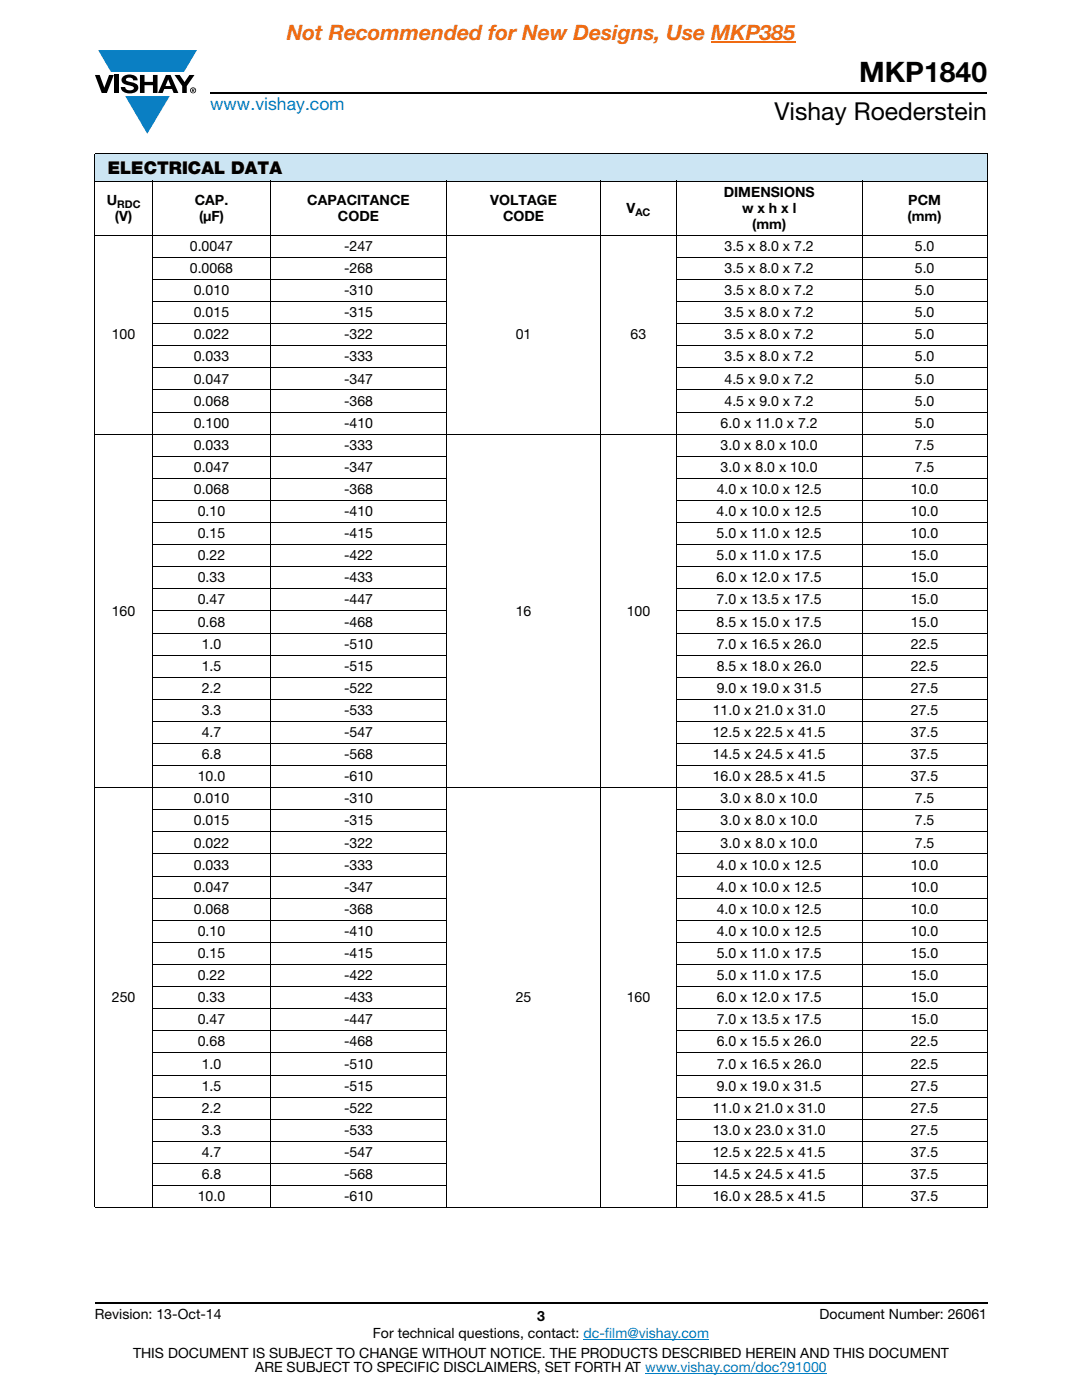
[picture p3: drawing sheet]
<svg xmlns="http://www.w3.org/2000/svg" width="216mm" height="279mm" viewBox="0 0 216 279" stroke-linecap="round" stroke-linejoin="round" font-family="sans-serif">
<defs><g id="words">
<text font-size="5.6" x="171.4" y="16.4">MKP1840</text>
<text font-size="4.9" x="154.5" y="24">Vishay Roederstein</text>
<text font-size="4.2" fill="#f06b12" x="57.2" y="8">Not Recommended for New Designs, Use MKP385</text>
<text font-size="3.5" fill="#007ec4" x="42" y="21.9">www.vishay.com</text>
<text font-size="3.5" x="21.5" y="34.8">ELECTRICAL DATA</text>
<g font-size="2.8">
<text x="21.3" y="40.9">U</text>
<text x="38.9" y="40.9">CAP.</text>
<text x="61.3" y="40.9">CAPACITANCE</text>
<text x="97.8" y="40.9">VOLTAGE</text>
<text x="144.4" y="39.3">DIMENSIONS</text>
<text x="181.2" y="40.9">PCM</text>
<text x="22.9" y="44.1">(V)</text>
<text x="39.7" y="44.1">(μF)</text>
<text x="67.4" y="44.1">CODE</text>
<text x="100.4" y="44.1">CODE</text>
<text x="125" y="42.5">V</text>
<text x="148.1" y="42.5">w x h x l</text>
<text x="150.1" y="45.7">(mm)</text>
<text x="181.1" y="44.1">(mm)</text>
<text x="37.9" y="50.1">0.0047</text>
<text x="68.6" y="50.1">-247</text>
<text x="144.6" y="50.1">3.5 x 8.0 x 7.2</text>
<text x="182.5" y="50.1">5.0</text>
<text x="37.9" y="54.5">0.0068</text>
<text x="38.7" y="58.9">0.010</text>
<text x="68.6" y="58.9">-310</text>
<text x="68.6" y="54.5">-268</text>
<text x="144.6" y="54.5">3.5 x 8.0 x 7.2</text>
<text x="144.6" y="58.9">3.5 x 8.0 x 7.2</text>
<text x="182.5" y="58.9">5.0</text>
<text x="182.5" y="54.5">5.0</text>
<text x="38.7" y="63.3">0.015</text>
<text x="68.6" y="63.3">-315</text>
<text x="144.6" y="63.3">3.5 x 8.0 x 7.2</text>
<text x="182.5" y="63.3">5.0</text>
<text x="22.3" y="67.7">100</text>
<text x="38.7" y="67.7">0.022</text>
<text x="68.6" y="67.7">-322</text>
<text x="102.9" y="67.7">01</text>
<text x="125.8" y="67.7">63</text>
<text x="144.6" y="67.7">3.5 x 8.0 x 7.2</text>
<text x="182.5" y="67.7">5.0</text>
<text x="38.7" y="72.1">0.033</text>
<text x="38.7" y="76.5">0.047</text>
<text x="68.6" y="72.1">-333</text>
<text x="68.6" y="76.5">-347</text>
<text x="144.6" y="72.1">3.5 x 8.0 x 7.2</text>
<text x="144.6" y="76.5">4.5 x 9.0 x 7.2</text>
<text x="182.5" y="72.1">5.0</text>
<text x="182.5" y="76.5">5.0</text>
<text x="38.7" y="80.9">0.068</text>
<text x="68.6" y="80.9">-368</text>
<text x="144.6" y="80.9">4.5 x 9.0 x 7.2</text>
<text x="182.5" y="80.9">5.0</text>
<text x="38.7" y="85.4">0.100</text>
<text x="38.7" y="89.8">0.033</text>
<text x="68.6" y="85.4">-410</text>
<text x="68.6" y="89.8">-333</text>
<text x="143.8" y="85.4">6.0 x 11.0 x 7.2</text>
<text x="143.8" y="89.8">3.0 x 8.0 x 10.0</text>
<text x="182.5" y="85.4">5.0</text>
<text x="182.5" y="89.8">7.5</text>
<text x="38.7" y="94.2">0.047</text>
<text x="68.6" y="94.2">-347</text>
<text x="143.8" y="94.2">3.0 x 8.0 x 10.0</text>
<text x="182.5" y="94.2">7.5</text>
<text x="38.7" y="98.6">0.068</text>
<text x="68.6" y="98.6">-368</text>
<text x="143" y="98.6">4.0 x 10.0 x 12.5</text>
<text x="181.8" y="98.6">10.0</text>
<text x="39.5" y="103">0.10</text>
<text x="39.5" y="107.4">0.15</text>
<text x="68.6" y="103">-410</text>
<text x="68.6" y="107.4">-415</text>
<text x="143" y="103">4.0 x 10.0 x 12.5</text>
<text x="143" y="107.4">5.0 x 11.0 x 12.5</text>
<text x="181.8" y="103">10.0</text>
<text x="181.8" y="107.4">10.0</text>
<text x="39.5" y="111.8">0.22</text>
<text x="68.6" y="111.8">-422</text>
<text x="143" y="111.8">5.0 x 11.0 x 17.5</text>
<text x="181.8" y="111.8">15.0</text>
<text x="39.5" y="116.2">0.33</text>
<text x="68.6" y="116.2">-433</text>
<text x="143" y="116.2">6.0 x 12.0 x 17.5</text>
<text x="181.8" y="116.2">15.0</text>
<text x="22.3" y="122.9">160</text>
<text x="39.5" y="120.6">0.47</text>
<text x="39.5" y="125.1">0.68</text>
<text x="68.6" y="120.6">-447</text>
<text x="68.6" y="125.1">-468</text>
<text x="102.9" y="122.9">16</text>
<text x="125.1" y="122.9">100</text>
<text x="143" y="120.6">7.0 x 13.5 x 17.5</text>
<text x="143" y="125.1">8.5 x 15.0 x 17.5</text>
<text x="181.8" y="120.6">15.0</text>
<text x="181.8" y="125.1">15.0</text>
<text x="40.2" y="129.5">1.0</text>
<text x="68.6" y="129.5">-510</text>
<text x="143" y="129.5">7.0 x 16.5 x 26.0</text>
<text x="181.8" y="129.5">22.5</text>
<text x="40.2" y="133.9">1.5</text>
<text x="68.6" y="133.9">-515</text>
<text x="143" y="133.9">8.5 x 18.0 x 26.0</text>
<text x="181.8" y="133.9">22.5</text>
<text x="40.2" y="138.3">2.2</text>
<text x="40.2" y="142.7">3.3</text>
<text x="68.6" y="138.3">-522</text>
<text x="68.6" y="142.7">-533</text>
<text x="142.2" y="142.7">11.0 x 21.0 x 31.0</text>
<text x="143" y="138.3">9.0 x 19.0 x 31.5</text>
<text x="181.8" y="138.3">27.5</text>
<text x="181.8" y="142.7">27.5</text>
<text x="40.2" y="147.1">4.7</text>
<text x="68.6" y="147.1">-547</text>
<text x="142.2" y="147.1">12.5 x 22.5 x 41.5</text>
<text x="181.8" y="147.1">37.5</text>
<text x="39.5" y="155.9">10.0</text>
<text x="40.2" y="151.5">6.8</text>
<text x="68.6" y="151.5">-568</text>
<text x="68.6" y="155.9">-610</text>
<text x="142.2" y="155.9">16.0 x 28.5 x 41.5</text>
<text x="142.2" y="151.5">14.5 x 24.5 x 41.5</text>
<text x="181.8" y="151.5">37.5</text>
<text x="181.8" y="155.9">37.5</text>
<text x="38.7" y="160.3">0.010</text>
<text x="68.6" y="160.3">-310</text>
<text x="143.8" y="160.3">3.0 x 8.0 x 10.0</text>
<text x="182.5" y="160.3">7.5</text>
<text x="38.7" y="164.7">0.015</text>
<text x="68.6" y="164.7">-315</text>
<text x="143.8" y="164.7">3.0 x 8.0 x 10.0</text>
<text x="182.5" y="164.7">7.5</text>
<text x="38.7" y="169.1">0.022</text>
<text x="38.7" y="173.5">0.033</text>
<text x="68.6" y="169.1">-322</text>
<text x="68.6" y="173.5">-333</text>
<text x="143" y="173.5">4.0 x 10.0 x 12.5</text>
<text x="143.8" y="169.1">3.0 x 8.0 x 10.0</text>
<text x="181.8" y="173.5">10.0</text>
<text x="182.5" y="169.1">7.5</text>
<text x="38.7" y="178">0.047</text>
<text x="68.6" y="178">-347</text>
<text x="143" y="178">4.0 x 10.0 x 12.5</text>
<text x="181.8" y="178">10.0</text>
<text x="38.7" y="182.4">0.068</text>
<text x="68.6" y="182.4">-368</text>
<text x="143" y="182.4">4.0 x 10.0 x 12.5</text>
<text x="181.8" y="182.4">10.0</text>
<text x="39.5" y="186.8">0.10</text>
<text x="39.5" y="191.2">0.15</text>
<text x="68.6" y="186.8">-410</text>
<text x="68.6" y="191.2">-415</text>
<text x="143" y="186.8">4.0 x 10.0 x 12.5</text>
<text x="143" y="191.2">5.0 x 11.0 x 17.5</text>
<text x="181.8" y="186.8">10.0</text>
<text x="181.8" y="191.2">15.0</text>
<text x="39.5" y="195.6">0.22</text>
<text x="68.6" y="195.6">-422</text>
<text x="143" y="195.6">5.0 x 11.0 x 17.5</text>
<text x="181.8" y="195.6">15.0</text>
<text x="22.3" y="200">250</text>
<text x="39.5" y="200">0.33</text>
<text x="68.6" y="200">-433</text>
<text x="102.9" y="200">25</text>
<text x="125.1" y="200">160</text>
<text x="143" y="200">6.0 x 12.0 x 17.5</text>
<text x="181.8" y="200">15.0</text>
<text x="39.5" y="204.4">0.47</text>
<text x="39.5" y="208.8">0.68</text>
<text x="68.6" y="204.4">-447</text>
<text x="68.6" y="208.8">-468</text>
<text x="143" y="204.4">7.0 x 13.5 x 17.5</text>
<text x="143" y="208.8">6.0 x 15.5 x 26.0</text>
<text x="181.8" y="204.4">15.0</text>
<text x="181.8" y="208.8">22.5</text>
<text x="40.2" y="213.3">1.0</text>
<text x="68.6" y="213.3">-510</text>
<text x="143" y="213.3">7.0 x 16.5 x 26.0</text>
<text x="181.8" y="213.3">22.5</text>
<text x="40.2" y="217.7">1.5</text>
<text x="68.6" y="217.7">-515</text>
<text x="143" y="217.7">9.0 x 19.0 x 31.5</text>
<text x="181.8" y="217.7">27.5</text>
<text x="40.2" y="222.1">2.2</text>
<text x="40.2" y="226.5">3.3</text>
<text x="68.6" y="222.1">-522</text>
<text x="68.6" y="226.5">-533</text>
<text x="142.2" y="222.1">11.0 x 21.0 x 31.0</text>
<text x="142.2" y="226.5">13.0 x 23.0 x 31.0</text>
<text x="181.8" y="222.1">27.5</text>
<text x="181.8" y="226.5">27.5</text>
<text x="40.2" y="230.9">4.7</text>
<text x="68.6" y="230.9">-547</text>
<text x="142.2" y="230.9">12.5 x 22.5 x 41.5</text>
<text x="181.8" y="230.9">37.5</text>
<text x="39.5" y="239.7">10.0</text>
<text x="40.2" y="235.3">6.8</text>
<text x="68.6" y="235.3">-568</text>
<text x="68.6" y="239.7">-610</text>
<text x="142.2" y="239.7">16.0 x 28.5 x 41.5</text>
<text x="142.2" y="235.3">14.5 x 24.5 x 41.5</text>
<text x="181.8" y="235.3">37.5</text>
<text x="181.8" y="239.7">37.5</text>
<text x="18.9" y="263.3">Revision: 13-Oct-14</text>
<text x="107.2" y="263.6">3</text>
<text x="163.6" y="263.3">Document Number: 26061</text>
<text x="74.4" y="267.1">For technical questions, contact: dc-film@vishay.com</text>
<text x="26.5" y="271">THIS DOCUMENT IS SUBJECT TO CHANGE WITHOUT NOTICE. THE PRODUCTS DESCRIBED HEREIN AND THIS DOCUMENT</text>
<text x="50.9" y="273.8">ARE SUBJECT TO SPECIFIC DISCLAIMERS, SET FORTH AT www.vishay.com/doc?91000</text>
</g>
<g font-size="2.1">
<text x="23.4" y="41.4">RDC</text>
<text x="126.8" y="43">AC</text>
</g>
</g></defs>
<g fill="#0a7fc3">
<path d="M19.6 10h19.7l-2.6 4.3h-1.1h-13.5z"/>
<path d="M25 19.2h8.9l-4.5 7.5z"/>
</g>
<g fill="#000">
<path d="M18.9 15h1l.9 2.5 1-2.5h.9l-1.4 3.6h-1zM22.9 15h.9v3.6h-.9zM24.6 15.3a2.1 2.1 0 0 1 2.8 .3l.1 .4h-.9a.79 .79 0 0 0-.7-.5 .79 .79 0 0 0-.8 .4l.3 .3 1 .2a1.08 1.08 0 0 1 1.2 1 1.08 1.08 0 0 1-1.1 1.2 1.73 1.73 0 0 1-2.4-1.2h.9a.96 .96 0 0 0 .8 .6 .96 .96 0 0 0 .9-.4 1.31 1.31 0 0 0-1.2-.6 1.03 1.03 0 0 1-1.1-.6 1.03 1.03 0 0 1 .2-1.1zM27.9 15h.9v1.3h1.7v-1.3h.9v3.6h-.9v-1.6h-1.7v1.6h-.9zM34.8 15h1.1l.9 1.4 1-1.4h1l-1.5 2.2v1.4h-.9v-1.4z"/>
<path d="M33.6 15.9l.5 1.3h-1.1zM33.1 15l-1.6 3.6h1l.3-.8h1.5l.3 .8h1l-1.6-3.6z"/>
<path d="M38.4 17.8h.2v.2h-.2zM38.3 17.7v.7h.1v-.3l.4 .3-.2-.3 .2-.2-.1-.2z"/>
<path d="M38.1 18a.46 .46 0 0 1 .9 0 .46 .46 0 0 1-.9 0zM37.9 18a.6 .6 0 0 0 1.2 0 .6 .6 0 0 0-1.2 0z"/>
</g>
<path d="M42 18.6h155M18.9 260h178.1" fill="none" stroke="#000" stroke-width=".36"/>
<path d="M141.9 8.3h16.8" fill="none" stroke="#f06b12" stroke-width=".21"/>
<path d="M116.4 267.3h25.1M128.7 274h36.3" fill="none" stroke="#007ec4" stroke-width=".2"/>
<path d="M18.9 30.7h178.1v5.5h-178.1z" fill="#cce5f3"/>
<g fill="none" stroke="#000" stroke-width=".2">
<path d="M18.9 30.7h178.1M18.9 36.2h178.1M18.9 30.8v210.1M30.4 36.1v205M54 36.1v205M89.1 36.1v205M119.9 36.1v205M134.9 36.1v205M172 36.1v205M197 30.8v210.1M18.9 47h178.1M30.3 51.4h58.9"/>
<path d="M30.3 55.8h58.9M134.8 51.4h62.2M134.8 55.8h62.2M30.3 60.2h58.9M30.3 64.6h58.9M30.3 69h58.9M30.3 73.4h58.9M30.3 77.8h58.9M134.8 60.2h62.2M134.8 64.6h62.2M134.8 69h62.2M134.8 73.4h62.2"/>
<path d="M134.8 77.8h62.2M18.9 86.7h178.1M30.3 82.2h58.9M30.3 91.1h58.9M30.3 95.5h58.9M30.3 99.9h58.9M134.8 82.2h62.2M134.8 91.1h62.2M134.8 95.5h62.2M134.8 99.9h62.2M30.3 104.3h58.9M30.3 108.7h58.9"/>
<path d="M30.3 113.1h58.9M30.3 117.5h58.9M134.8 104.3h62.2M134.8 108.7h62.2M134.8 113.1h62.2M134.8 117.5h62.2M30.3 121.9h58.9M30.3 126.3h58.9M30.3 130.7h58.9M30.3 135.1h58.9M30.3 139.6h58.9M134.8 121.9h62.2"/>
<path d="M134.8 126.3h62.2M134.8 130.7h62.2M134.8 135.1h62.2M134.8 139.6h62.2M18.9 157.2h178.1M30.3 144h58.9M30.3 148.4h58.9M30.3 152.8h58.9M134.8 144h62.2M134.8 148.4h62.2M134.8 152.8h62.2M30.3 161.6h58.9"/>
<path d="M30.3 166h58.9M30.3 170.4h58.9M30.3 174.9h58.9M30.3 179.3h58.9M134.8 161.6h62.2M134.8 166h62.2M134.8 170.4h62.2M134.8 174.9h62.2M134.8 179.3h62.2M30.3 183.7h58.9M30.3 188.1h58.9M30.3 192.5h58.9"/>
<path d="M30.3 196.9h58.9M134.8 183.7h62.2M134.8 188.1h62.2M134.8 192.5h62.2M134.8 196.9h62.2M30.3 201.3h58.9M30.3 205.7h58.9M30.3 210.1h58.9M30.3 214.5h58.9M30.3 218.9h58.9M134.8 201.3h62.2M134.8 205.7h62.2"/>
<path d="M134.8 210.1h62.2M134.8 214.5h62.2M134.8 218.9h62.2M30.3 223.4h58.9M30.3 227.8h58.9M30.3 232.2h58.9M30.3 236.6h58.9M134.8 223.4h62.2M134.8 227.8h62.2M134.8 232.2h62.2M134.8 236.6h62.2M18.9 241h178.1"/>
</g>
<use href="#words"/>
</svg>
